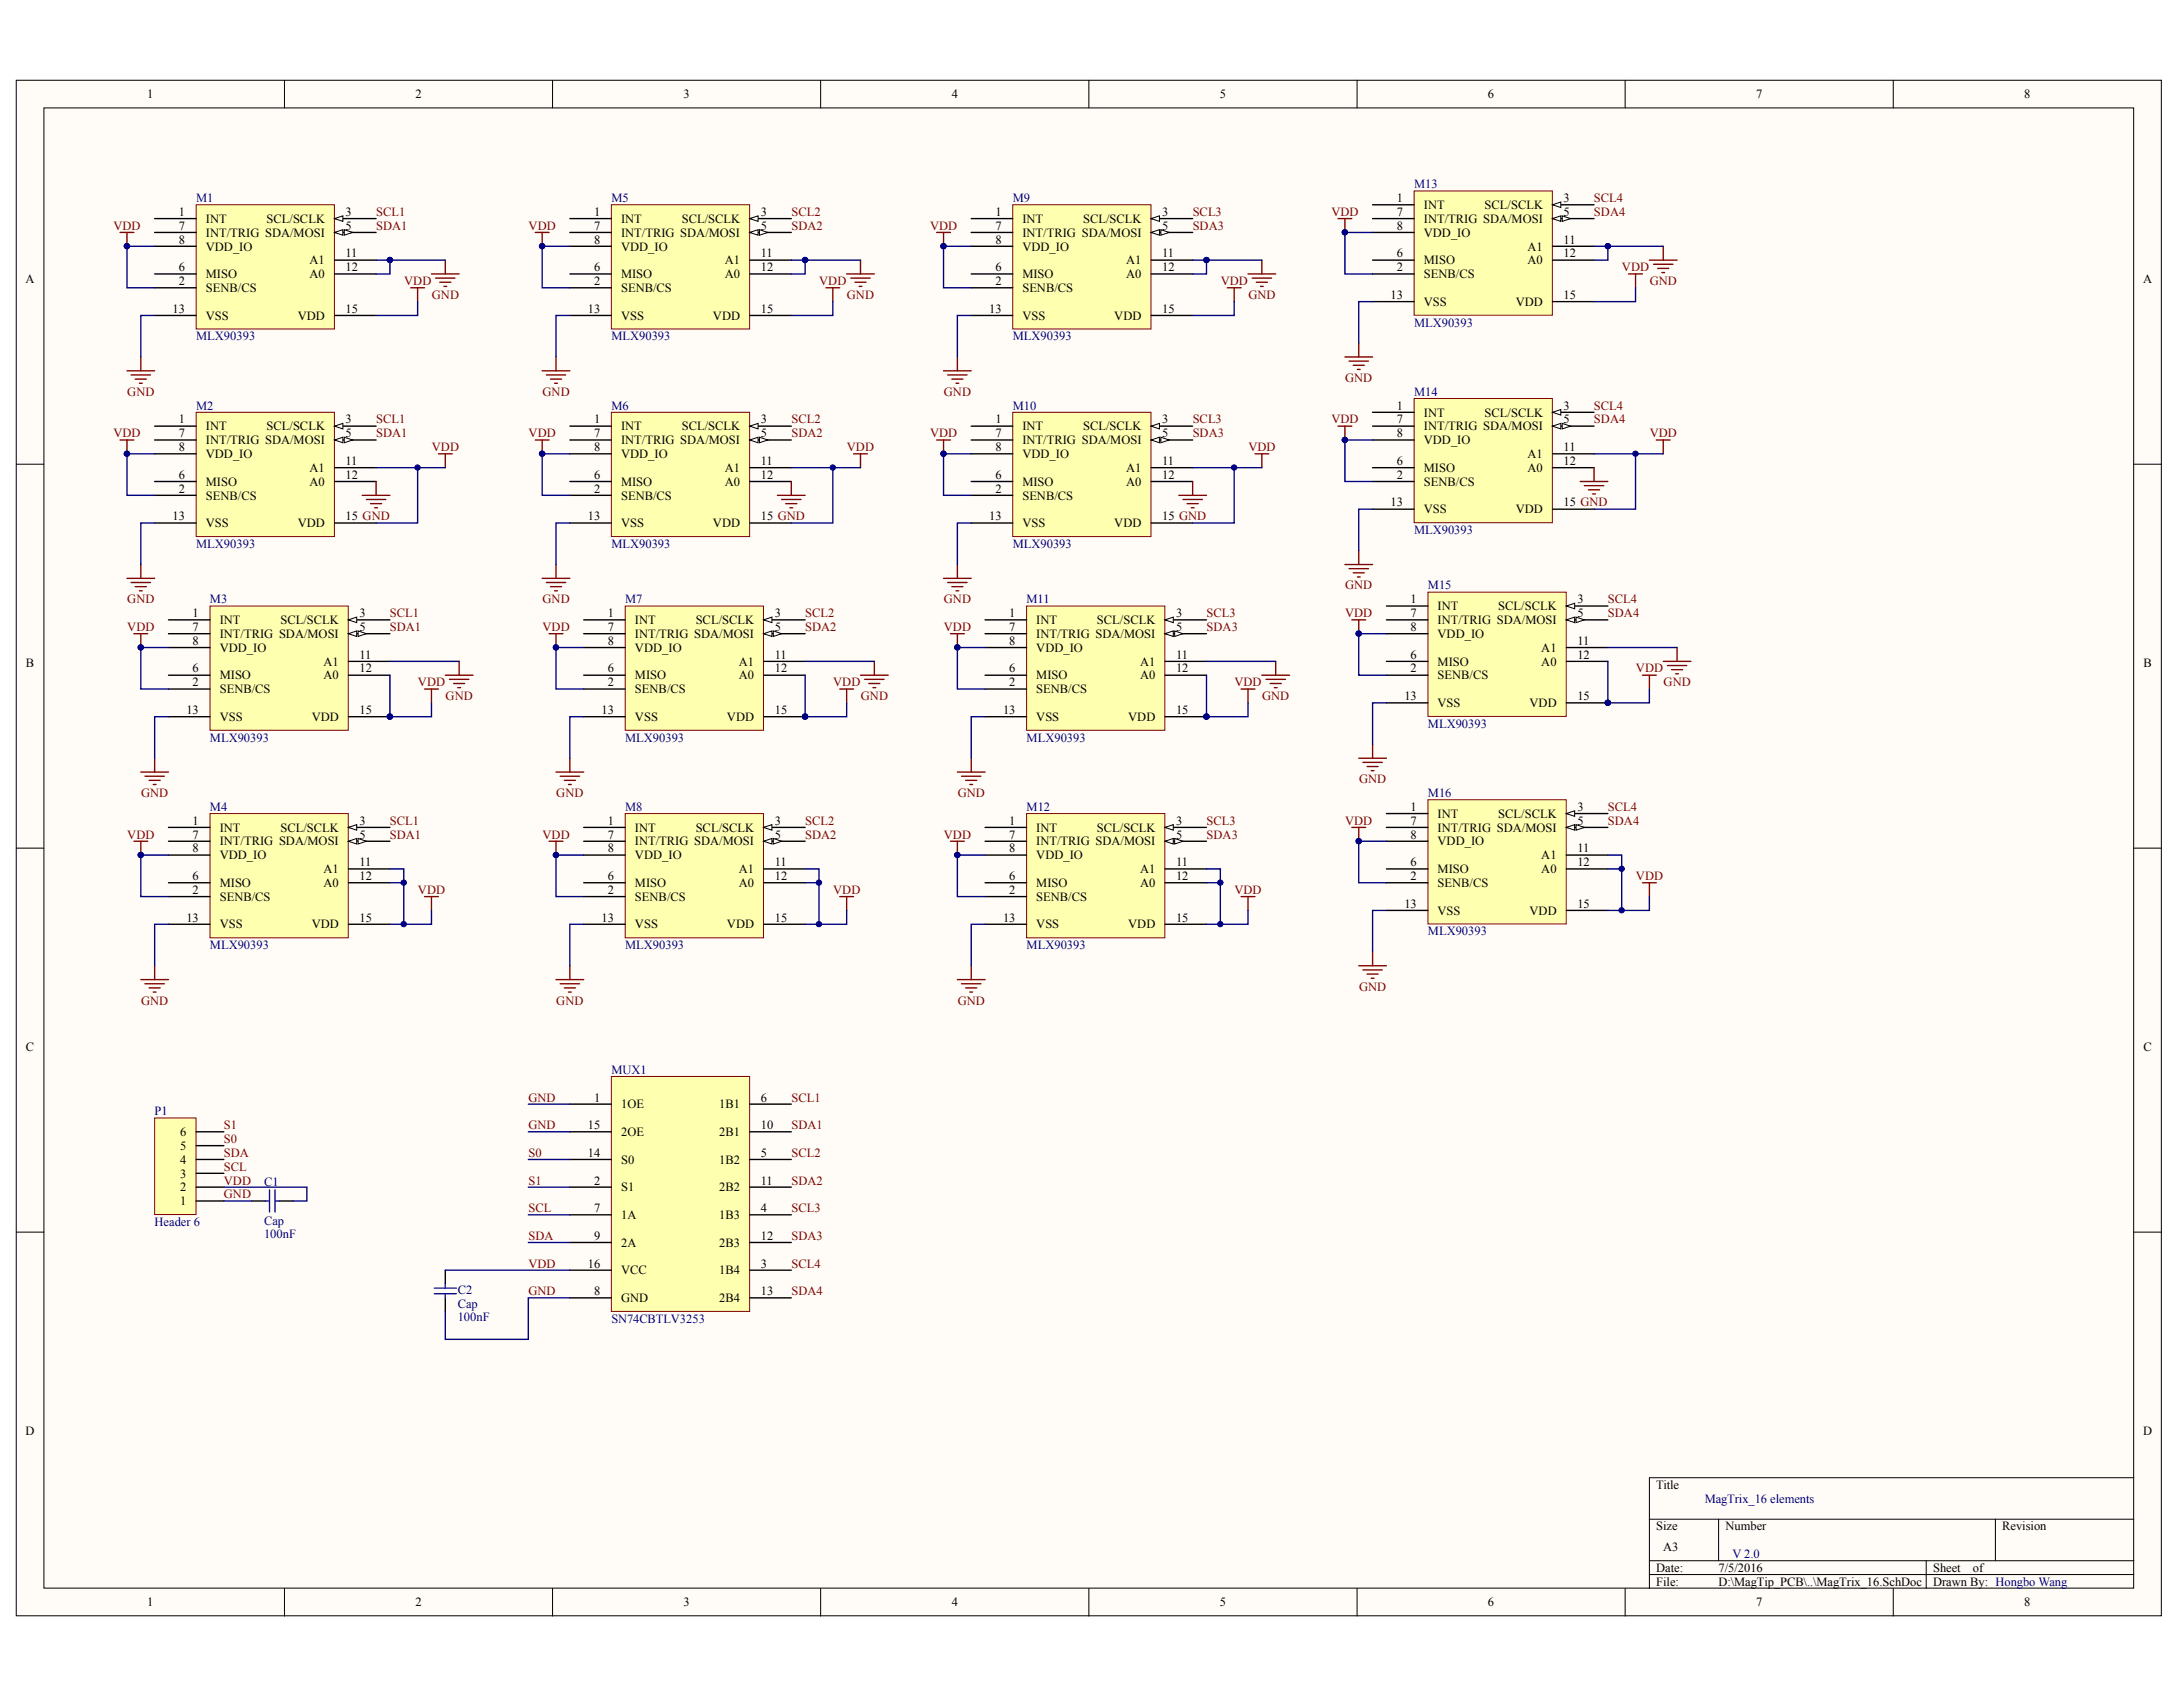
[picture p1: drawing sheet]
<svg xmlns="http://www.w3.org/2000/svg" width="258mm" height="201mm" viewBox="0 0 258 201" stroke-linecap="round" stroke-linejoin="round" font-family="sans-serif">
<defs><g id="words">
<g font-size="1.5">
<text x="17.4" y="11.6">1</text>
<text x="49.1" y="11.6">2</text>
<text x="80.7" y="11.6">3</text>
<text x="112.4" y="11.6">4</text>
<text x="144.1" y="11.6">5</text>
<text x="175.8" y="11.6">6</text>
<text x="207.4" y="11.6">7</text>
<text x="239.1" y="11.6">8</text>
<text x="165" y="23.8">1</text>
<text x="184.7" y="23.8">3</text>
<text x="21.1" y="25.5">1</text>
<text x="21.1" y="27.1">7</text>
<text x="21.1" y="28.8">8</text>
<text x="24.3" y="26.3">INT</text>
<text x="24.3" y="27.9">INT/TRIG SDA/MOSI</text>
<text x="24.3" y="29.6">VDD_IO</text>
<text x="31.5" y="26.3">SCL/SCLK</text>
<text x="40.8" y="25.5">3</text>
<text x="40.8" y="27.1">5</text>
<text x="70.2" y="25.5">1</text>
<text x="70.2" y="27.1">7</text>
<text x="70.2" y="28.8">8</text>
<text x="73.4" y="26.3">INT</text>
<text x="73.4" y="27.9">INT/TRIG SDA/MOSI</text>
<text x="73.4" y="29.6">VDD_IO</text>
<text x="80.5" y="26.3">SCL/SCLK</text>
<text x="89.9" y="25.5">3</text>
<text x="89.9" y="27.1">5</text>
<text x="117.6" y="25.5">1</text>
<text x="117.6" y="27.1">7</text>
<text x="117.6" y="28.8">8</text>
<text x="120.8" y="26.3">INT</text>
<text x="120.8" y="27.9">INT/TRIG SDA/MOSI</text>
<text x="120.8" y="29.6">VDD_IO</text>
<text x="127.9" y="26.3">SCL/SCLK</text>
<text x="137.3" y="25.5">3</text>
<text x="137.3" y="27.1">5</text>
<text x="165" y="25.5">7</text>
<text x="165" y="27.1">8</text>
<text x="168.2" y="24.7">INT</text>
<text x="168.2" y="26.3">INT/TRIG SDA/MOSI</text>
<text x="168.2" y="27.9">VDD_IO</text>
<text x="175.4" y="24.7">SCL/SCLK</text>
<text x="180.5" y="29.6">A1</text>
<text x="184.7" y="25.5">5</text>
<text x="184.7" y="28.8">11</text>
<text x="3" y="33.5">A</text>
<text x="21.1" y="33.7">2</text>
<text x="21.1" y="32">6</text>
<text x="24.3" y="34.5">SENB/CS</text>
<text x="24.3" y="32.9">MISO</text>
<text x="36.6" y="31.2">A1</text>
<text x="36.6" y="32.9">A0</text>
<text x="40.8" y="30.4">11</text>
<text x="40.8" y="32">12</text>
<text x="70.2" y="33.7">2</text>
<text x="70.2" y="32">6</text>
<text x="73.4" y="34.5">SENB/CS</text>
<text x="73.4" y="32.9">MISO</text>
<text x="85.6" y="31.2">A1</text>
<text x="85.6" y="32.9">A0</text>
<text x="89.9" y="30.4">11</text>
<text x="89.9" y="32">12</text>
<text x="117.6" y="33.7">2</text>
<text x="117.6" y="32">6</text>
<text x="120.8" y="34.5">SENB/CS</text>
<text x="120.8" y="32.9">MISO</text>
<text x="133" y="31.2">A1</text>
<text x="133" y="32.9">A0</text>
<text x="137.3" y="30.4">11</text>
<text x="137.3" y="32">12</text>
<text x="164.3" y="35.3">13</text>
<text x="165" y="32">2</text>
<text x="165" y="30.4">6</text>
<text x="168.2" y="32.9">SENB/CS</text>
<text x="168.2" y="31.2">MISO</text>
<text x="180.5" y="31.2">A0</text>
<text x="184.7" y="30.4">12</text>
<text x="184.7" y="35.3">15</text>
<text x="253.2" y="33.5">A</text>
<text x="20.4" y="36.9">13</text>
<text x="24.3" y="37.7">VSS</text>
<text x="35.2" y="37.7">VDD</text>
<text x="40.8" y="36.9">15</text>
<text x="69.4" y="36.9">13</text>
<text x="73.4" y="37.7">VSS</text>
<text x="84.2" y="37.7">VDD</text>
<text x="89.9" y="36.9">15</text>
<text x="116.9" y="36.9">13</text>
<text x="120.8" y="37.7">VSS</text>
<text x="131.6" y="37.7">VDD</text>
<text x="137.3" y="36.9">15</text>
<text x="168.2" y="36.1">VSS</text>
<text x="179.1" y="36.1">VDD</text>
<text x="21.1" y="50">1</text>
<text x="21.1" y="51.6">7</text>
<text x="21.1" y="53.3">8</text>
<text x="24.3" y="50.8">INT</text>
<text x="24.3" y="52.5">INT/TRIG SDA/MOSI</text>
<text x="31.5" y="50.8">SCL/SCLK</text>
<text x="40.8" y="50">3</text>
<text x="40.8" y="51.6">5</text>
<text x="70.2" y="50">1</text>
<text x="70.2" y="51.6">7</text>
<text x="70.2" y="53.3">8</text>
<text x="73.4" y="50.8">INT</text>
<text x="73.4" y="52.5">INT/TRIG SDA/MOSI</text>
<text x="80.5" y="50.8">SCL/SCLK</text>
<text x="89.9" y="50">3</text>
<text x="89.9" y="51.6">5</text>
<text x="117.6" y="50">1</text>
<text x="117.6" y="51.6">7</text>
<text x="117.6" y="53.3">8</text>
<text x="120.8" y="50.8">INT</text>
<text x="120.8" y="52.5">INT/TRIG SDA/MOSI</text>
<text x="127.9" y="50.8">SCL/SCLK</text>
<text x="137.3" y="50">3</text>
<text x="137.3" y="51.6">5</text>
<text x="165" y="48.4">1</text>
<text x="165" y="50">7</text>
<text x="165" y="51.6">8</text>
<text x="168.2" y="49.2">INT</text>
<text x="168.2" y="50.8">INT/TRIG SDA/MOSI</text>
<text x="168.2" y="52.5">VDD_IO</text>
<text x="175.4" y="49.2">SCL/SCLK</text>
<text x="184.7" y="48.4">3</text>
<text x="184.7" y="50">5</text>
<text x="184.7" y="53.3">11</text>
<text x="21.1" y="58.2">2</text>
<text x="21.1" y="56.5">6</text>
<text x="24.3" y="59">SENB/CS</text>
<text x="24.3" y="57.3">MISO</text>
<text x="24.3" y="54.1">VDD_IO</text>
<text x="36.6" y="55.7">A1</text>
<text x="36.6" y="57.3">A0</text>
<text x="40.8" y="54.9">11</text>
<text x="40.8" y="56.5">12</text>
<text x="70.2" y="58.2">2</text>
<text x="70.2" y="56.5">6</text>
<text x="73.4" y="59">SENB/CS</text>
<text x="73.4" y="57.3">MISO</text>
<text x="73.4" y="54.1">VDD_IO</text>
<text x="85.6" y="55.7">A1</text>
<text x="85.6" y="57.3">A0</text>
<text x="89.9" y="54.9">11</text>
<text x="89.9" y="56.5">12</text>
<text x="117.6" y="58.2">2</text>
<text x="117.6" y="56.5">6</text>
<text x="120.8" y="59">SENB/CS</text>
<text x="120.8" y="57.3">MISO</text>
<text x="120.8" y="54.1">VDD_IO</text>
<text x="133" y="55.7">A1</text>
<text x="133" y="57.3">A0</text>
<text x="137.3" y="54.9">11</text>
<text x="137.3" y="56.5">12</text>
<text x="164.3" y="59.8">13</text>
<text x="165" y="56.5">2</text>
<text x="165" y="54.9">6</text>
<text x="168.2" y="57.3">SENB/CS</text>
<text x="168.2" y="55.7">MISO</text>
<text x="180.5" y="54.1">A1</text>
<text x="180.5" y="55.7">A0</text>
<text x="184.7" y="54.9">12</text>
<text x="184.7" y="59.8">15 GND</text>
<text x="20.4" y="61.4">13</text>
<text x="24.3" y="62.3">VSS</text>
<text x="35.2" y="62.3">VDD</text>
<text x="40.8" y="61.4">15 GND</text>
<text x="69.4" y="61.4">13</text>
<text x="73.4" y="62.3">VSS</text>
<text x="84.2" y="62.3">VDD</text>
<text x="89.9" y="61.4">15 GND</text>
<text x="116.9" y="61.4">13</text>
<text x="120.8" y="62.3">VSS</text>
<text x="131.6" y="62.3">VDD</text>
<text x="137.3" y="61.4">15 GND</text>
<text x="168.2" y="60.6">VSS</text>
<text x="179.1" y="60.6">VDD</text>
<text x="166.6" y="71.2">1</text>
<text x="186.3" y="71.2">3</text>
<text x="22.8" y="72.9">1</text>
<text x="22.8" y="74.5">7</text>
<text x="22.8" y="76.1">8</text>
<text x="26" y="73.7">INT</text>
<text x="26" y="75.3">INT/TRIG SDA/MOSI</text>
<text x="26" y="77">VDD_IO</text>
<text x="33.1" y="73.7">SCL/SCLK</text>
<text x="42.5" y="72.9">3</text>
<text x="42.5" y="74.5">5</text>
<text x="42.5" y="77.8">11</text>
<text x="71.8" y="72.9">1</text>
<text x="71.8" y="74.5">7</text>
<text x="71.8" y="76.1">8</text>
<text x="75" y="73.7">INT</text>
<text x="75" y="75.3">INT/TRIG SDA/MOSI</text>
<text x="75" y="77">VDD_IO</text>
<text x="82.2" y="73.7">SCL/SCLK</text>
<text x="91.5" y="72.9">3</text>
<text x="91.5" y="74.5">5</text>
<text x="91.5" y="77.8">11</text>
<text x="119.2" y="72.9">1</text>
<text x="119.2" y="74.5">7</text>
<text x="119.2" y="76.1">8</text>
<text x="122.4" y="73.7">INT</text>
<text x="122.4" y="75.3">INT/TRIG SDA/MOSI</text>
<text x="122.4" y="77">VDD_IO</text>
<text x="129.6" y="73.7">SCL/SCLK</text>
<text x="138.9" y="72.9">3</text>
<text x="138.9" y="74.5">5</text>
<text x="138.9" y="77.8">11</text>
<text x="166.6" y="72.9">7</text>
<text x="166.6" y="77.8">6</text>
<text x="166.6" y="74.5">8</text>
<text x="169.8" y="72.1">INT</text>
<text x="169.8" y="73.7">INT/TRIG SDA/MOSI</text>
<text x="169.8" y="75.3">VDD_IO</text>
<text x="177" y="72.1">SCL/SCLK</text>
<text x="182.1" y="77">A1</text>
<text x="186.3" y="72.9">5</text>
<text x="186.3" y="76.1">11</text>
<text x="186.3" y="77.8">12</text>
<text x="3.1" y="78.8">B</text>
<text x="22.8" y="81">2</text>
<text x="22.8" y="79.4">6</text>
<text x="26" y="81.9">SENB/CS</text>
<text x="26" y="80.2">MISO</text>
<text x="38.2" y="78.6">A1</text>
<text x="38.2" y="80.2">A0</text>
<text x="42.5" y="79.4">12</text>
<text x="71.8" y="81">2</text>
<text x="71.8" y="79.4">6</text>
<text x="75" y="81.9">SENB/CS</text>
<text x="75" y="80.2">MISO</text>
<text x="87.3" y="78.6">A1</text>
<text x="87.3" y="80.2">A0</text>
<text x="91.5" y="79.4">12</text>
<text x="119.2" y="81">2</text>
<text x="119.2" y="79.4">6</text>
<text x="122.4" y="81.9">SENB/CS</text>
<text x="122.4" y="80.2">MISO</text>
<text x="134.7" y="78.6">A1</text>
<text x="134.7" y="80.2">A0</text>
<text x="138.9" y="79.4">12</text>
<text x="165.9" y="82.7">13</text>
<text x="166.6" y="79.4">2</text>
<text x="169.8" y="83.5">VSS</text>
<text x="169.8" y="80.2">SENB/CS</text>
<text x="169.8" y="78.6">MISO</text>
<text x="180.7" y="83.5">VDD</text>
<text x="182.1" y="78.6">A0</text>
<text x="186.3" y="82.7">15</text>
<text x="253.2" y="78.8">B</text>
<text x="22" y="84.3">13</text>
<text x="26" y="85.1">VSS</text>
<text x="36.8" y="85.1">VDD</text>
<text x="42.5" y="84.3">15</text>
<text x="71.1" y="84.3">13</text>
<text x="75" y="85.1">VSS</text>
<text x="85.9" y="85.1">VDD</text>
<text x="91.5" y="84.3">15</text>
<text x="118.5" y="84.3">13</text>
<text x="122.4" y="85.1">VSS</text>
<text x="133.3" y="85.1">VDD</text>
<text x="138.9" y="84.3">15</text>
<text x="166.6" y="95.7">1</text>
<text x="186.3" y="95.7">3</text>
<text x="22.8" y="97.4">1</text>
<text x="22.8" y="99">7</text>
<text x="22.8" y="100.7">8</text>
<text x="26" y="98.2">INT</text>
<text x="26" y="99.8">INT/TRIG SDA/MOSI</text>
<text x="26" y="101.5">VDD_IO</text>
<text x="33.1" y="98.2">SCL/SCLK</text>
<text x="42.5" y="97.4">3</text>
<text x="42.5" y="99">5</text>
<text x="71.8" y="97.4">1</text>
<text x="71.8" y="99">7</text>
<text x="71.8" y="100.7">8</text>
<text x="75" y="98.2">INT</text>
<text x="75" y="99.8">INT/TRIG SDA/MOSI</text>
<text x="75" y="101.5">VDD_IO</text>
<text x="82.2" y="98.2">SCL/SCLK</text>
<text x="91.5" y="97.4">3</text>
<text x="91.5" y="99">5</text>
<text x="119.2" y="97.4">1</text>
<text x="119.2" y="99">7</text>
<text x="119.2" y="100.7">8</text>
<text x="122.4" y="98.2">INT</text>
<text x="122.4" y="99.8">INT/TRIG SDA/MOSI</text>
<text x="122.4" y="101.5">VDD_IO</text>
<text x="129.6" y="98.2">SCL/SCLK</text>
<text x="138.9" y="97.4">3</text>
<text x="138.9" y="99">5</text>
<text x="166.6" y="97.4">7</text>
<text x="166.6" y="99">8</text>
<text x="169.8" y="96.6">INT</text>
<text x="169.8" y="98.2">INT/TRIG SDA/MOSI</text>
<text x="169.8" y="99.8">VDD_IO</text>
<text x="177" y="96.6">SCL/SCLK</text>
<text x="182.1" y="101.5">A1</text>
<text x="186.3" y="97.4">5</text>
<text x="186.3" y="100.7">11</text>
<text x="22.8" y="105.5">2</text>
<text x="22.8" y="103.9">6</text>
<text x="26" y="106.4">SENB/CS</text>
<text x="26" y="104.7">MISO</text>
<text x="38.2" y="103.1">A1</text>
<text x="38.2" y="104.7">A0</text>
<text x="42.5" y="102.3">11</text>
<text x="42.5" y="103.9">12</text>
<text x="71.8" y="105.5">2</text>
<text x="71.8" y="103.9">6</text>
<text x="75" y="106.4">SENB/CS</text>
<text x="75" y="104.7">MISO</text>
<text x="87.3" y="103.1">A1</text>
<text x="87.3" y="104.7">A0</text>
<text x="91.5" y="102.3">11</text>
<text x="91.5" y="103.9">12</text>
<text x="119.2" y="105.5">2</text>
<text x="119.2" y="103.9">6</text>
<text x="122.4" y="106.4">SENB/CS</text>
<text x="122.4" y="104.7">MISO</text>
<text x="134.7" y="103.1">A1</text>
<text x="134.7" y="104.7">A0</text>
<text x="138.9" y="102.3">11</text>
<text x="138.9" y="103.9">12</text>
<text x="165.9" y="107.2">13</text>
<text x="166.6" y="103.9">2</text>
<text x="166.6" y="102.3">6</text>
<text x="169.8" y="108">VSS</text>
<text x="169.8" y="104.7">SENB/CS</text>
<text x="169.8" y="103.1">MISO</text>
<text x="180.7" y="108">VDD</text>
<text x="182.1" y="103.1">A0</text>
<text x="186.3" y="102.3">12</text>
<text x="186.3" y="107.2">15</text>
<text x="22" y="108.8">13</text>
<text x="26" y="109.6">VSS</text>
<text x="36.8" y="109.6">VDD</text>
<text x="42.5" y="108.8">15</text>
<text x="71.1" y="108.8">13</text>
<text x="75" y="109.6">VSS</text>
<text x="85.9" y="109.6">VDD</text>
<text x="91.5" y="108.8">15</text>
<text x="118.5" y="108.8">13</text>
<text x="122.4" y="109.6">VSS</text>
<text x="133.3" y="109.6">VDD</text>
<text x="138.9" y="108.8">15</text>
<text x="3.1" y="124.1">C</text>
<text x="253.2" y="124.1">C</text>
<text x="70.2" y="130.1">1</text>
<text x="73.4" y="130.9">1OE</text>
<text x="85" y="130.9">1B1</text>
<text x="89.9" y="130.1">6</text>
<text x="21.3" y="137.4">4</text>
<text x="21.3" y="135.8">5</text>
<text x="21.3" y="134.1">6</text>
<text x="69.4" y="133.3">15</text>
<text x="69.4" y="136.6">14</text>
<text x="73.4" y="134.1">2OE</text>
<text x="73.4" y="137.4">S0</text>
<text x="85" y="137.4">1B2</text>
<text x="85" y="134.1">2B1</text>
<text x="89.9" y="136.6">5</text>
<text x="89.9" y="133.3">10</text>
<text x="21.3" y="142.3">1</text>
<text x="21.3" y="140.7">2</text>
<text x="21.3" y="139">3</text>
<text x="70.2" y="143.1">7</text>
<text x="70.2" y="139.9">2</text>
<text x="73.4" y="143.9">1A</text>
<text x="73.4" y="140.7">S1</text>
<text x="85" y="143.9">1B3</text>
<text x="85" y="140.7">2B2</text>
<text x="89.9" y="143.1">4</text>
<text x="89.9" y="139.9">11</text>
<text x="69.4" y="149.7">16</text>
<text x="70.2" y="146.4">9</text>
<text x="73.4" y="147.2">2A</text>
<text x="85" y="147.2">2B3</text>
<text x="89.9" y="149.7">3</text>
<text x="89.9" y="146.4">12</text>
<text x="70.2" y="152.9">8</text>
<text x="73.4" y="150.5">VCC</text>
<text x="73.4" y="153.7">GND</text>
<text x="85" y="153.7">2B4</text>
<text x="85" y="150.5">1B4</text>
<text x="89.9" y="152.9">13</text>
<text x="3" y="169.5">D</text>
<text x="253.2" y="169.5">D</text>
<text x="195.7" y="175.8">Title</text>
<text x="195.7" y="180.7">Size</text>
<text x="195.7" y="185.6">Date:</text>
<text x="196.5" y="183.1">A3</text>
<text x="203" y="185.6">7/5/2016</text>
<text x="203.8" y="180.7">Number</text>
<text x="228.4" y="185.6">Sheet</text>
<text x="233.1" y="185.6">of</text>
<text x="236.5" y="180.7">Revision</text>
<text x="17.4" y="189.7">1</text>
<text x="49.1" y="189.7">2</text>
<text x="80.7" y="189.7">3</text>
<text x="112.4" y="189.7">4</text>
<text x="144.1" y="189.7">5</text>
<text x="175.8" y="189.7">6</text>
<text x="195.7" y="187.2">File:</text>
<text x="203" y="187.2">D:\MagTip_PCB\..\MagTrix_16.SchDoc</text>
<text x="207.4" y="189.7">7</text>
<text x="228.4" y="187.2">Drawn By: Hongbo Wang</text>
<text x="239.1" y="189.7">8</text>
</g>
<g font-size="1.5" fill="#000080">
<text x="23.2" y="23.8">M1</text>
<text x="72.2" y="23.8">M5</text>
<text x="119.6" y="23.8">M9</text>
<text x="167" y="22.2">M13</text>
<text x="23.2" y="40.2">MLX90393</text>
<text x="72.2" y="40.2">MLX90393</text>
<text x="119.6" y="40.2">MLX90393</text>
<text x="167" y="38.6">MLX90393</text>
<text x="167" y="46.7">M14</text>
<text x="23.2" y="48.4">M2</text>
<text x="72.2" y="48.4">M6</text>
<text x="119.6" y="48.4">M10</text>
<text x="23.2" y="64.7">MLX90393</text>
<text x="72.2" y="64.7">MLX90393</text>
<text x="119.6" y="64.7">MLX90393</text>
<text x="167" y="63.1">MLX90393</text>
<text x="24.8" y="71.2">M3</text>
<text x="73.9" y="71.2">M7</text>
<text x="121.3" y="71.2">M11</text>
<text x="168.7" y="69.6">M15</text>
<text x="24.8" y="87.6">MLX90393</text>
<text x="73.9" y="87.6">MLX90393</text>
<text x="121.3" y="87.6">MLX90393</text>
<text x="168.7" y="85.9">MLX90393</text>
<text x="24.8" y="95.7">M4</text>
<text x="73.9" y="95.7">M8</text>
<text x="121.3" y="95.7">M12</text>
<text x="168.7" y="94.1">M16</text>
<text x="24.8" y="112.1">MLX90393</text>
<text x="73.9" y="112.1">MLX90393</text>
<text x="121.3" y="112.1">MLX90393</text>
<text x="168.7" y="110.5">MLX90393</text>
<text x="18.3" y="131.7">P1</text>
<text x="72.2" y="126.8">MUX1</text>
<text x="31.2" y="140">C1</text>
<text x="18.3" y="144.8">Header 6</text>
<text x="31.2" y="146.2">100nF</text>
<text x="31.2" y="144.6">Cap</text>
<text x="54.1" y="152.8">C2</text>
<text x="54.1" y="154.4">Cap</text>
<text x="54.1" y="156">100nF</text>
<text x="72.2" y="156.2">SN74CBTLV3253</text>
<text x="201.4" y="177.4">MagTrix_16 elements</text>
<text x="204.7" y="184">V 2.0</text>
</g>
<g font-size="1.5" fill="#800000">
<text x="188.3" y="23.8">SCL4</text>
<text x="13.4" y="27.1">VDD</text>
<text x="44.4" y="25.5">SCL1</text>
<text x="44.4" y="27.1">SDA1</text>
<text x="62.4" y="27.1">VDD</text>
<text x="93.5" y="25.5">SCL2</text>
<text x="93.5" y="27.1">SDA2</text>
<text x="109.9" y="27.1">VDD</text>
<text x="140.9" y="25.5">SCL3</text>
<text x="140.9" y="27.1">SDA3</text>
<text x="157.3" y="25.5">VDD</text>
<text x="188.3" y="25.5">SDA4</text>
<text x="47.7" y="33.7">VDD</text>
<text x="51" y="35.3">GND</text>
<text x="96.8" y="33.7">VDD</text>
<text x="100" y="35.3">GND</text>
<text x="144.2" y="33.7">VDD</text>
<text x="147.5" y="35.3">GND</text>
<text x="191.6" y="32">VDD</text>
<text x="194.9" y="33.7">GND</text>
<text x="15" y="46.7">GND</text>
<text x="64.1" y="46.7">GND</text>
<text x="111.5" y="46.7">GND</text>
<text x="158.9" y="45.1">GND</text>
<text x="13.4" y="51.6">VDD</text>
<text x="44.4" y="50">SCL1</text>
<text x="44.4" y="51.6">SDA1</text>
<text x="51" y="53.3">VDD</text>
<text x="62.4" y="51.6">VDD</text>
<text x="93.5" y="50">SCL2</text>
<text x="93.5" y="51.6">SDA2</text>
<text x="100" y="53.3">VDD</text>
<text x="109.9" y="51.6">VDD</text>
<text x="140.9" y="50">SCL3</text>
<text x="140.9" y="51.6">SDA3</text>
<text x="147.5" y="53.3">VDD</text>
<text x="157.3" y="50">VDD</text>
<text x="188.3" y="48.4">SCL4</text>
<text x="188.3" y="50">SDA4</text>
<text x="194.9" y="51.6">VDD</text>
<text x="15" y="71.2">GND</text>
<text x="64.1" y="71.2">GND</text>
<text x="111.5" y="71.2">GND</text>
<text x="158.9" y="69.6">GND</text>
<text x="189.9" y="71.2">SCL4</text>
<text x="15" y="74.5">VDD</text>
<text x="46.1" y="72.9">SCL1</text>
<text x="46.1" y="74.5">SDA1</text>
<text x="64.1" y="74.5">VDD</text>
<text x="95.1" y="72.9">SCL2</text>
<text x="95.1" y="74.5">SDA2</text>
<text x="111.5" y="74.5">VDD</text>
<text x="142.5" y="72.9">SCL3</text>
<text x="142.5" y="74.5">SDA3</text>
<text x="158.9" y="72.9">VDD</text>
<text x="189.9" y="72.9">SDA4</text>
<text x="49.4" y="81">VDD</text>
<text x="52.6" y="82.7">GND</text>
<text x="98.4" y="81">VDD</text>
<text x="101.7" y="82.7">GND</text>
<text x="145.8" y="81">VDD</text>
<text x="149.1" y="82.7">GND</text>
<text x="193.3" y="79.4">VDD</text>
<text x="196.5" y="81">GND</text>
<text x="16.7" y="94.1">GND</text>
<text x="65.7" y="94.1">GND</text>
<text x="113.1" y="94.1">GND</text>
<text x="160.5" y="92.5">GND</text>
<text x="189.9" y="95.7">SCL4</text>
<text x="15" y="99">VDD</text>
<text x="46.1" y="97.4">SCL1</text>
<text x="46.1" y="99">SDA1</text>
<text x="64.1" y="99">VDD</text>
<text x="95.1" y="97.4">SCL2</text>
<text x="95.1" y="99">SDA2</text>
<text x="111.5" y="99">VDD</text>
<text x="142.5" y="97.4">SCL3</text>
<text x="142.5" y="99">SDA3</text>
<text x="158.9" y="97.4">VDD</text>
<text x="189.9" y="97.4">SDA4</text>
<text x="49.4" y="105.5">VDD</text>
<text x="98.4" y="105.5">VDD</text>
<text x="145.8" y="105.5">VDD</text>
<text x="193.3" y="103.9">VDD</text>
<text x="16.7" y="118.6">GND</text>
<text x="65.7" y="118.6">GND</text>
<text x="113.1" y="118.6">GND</text>
<text x="160.5" y="117">GND</text>
<text x="62.4" y="130.1">GND</text>
<text x="93.5" y="130.1">SCL1</text>
<text x="26.4" y="136.6">SDA</text>
<text x="26.4" y="135">S0</text>
<text x="26.4" y="133.3">S1</text>
<text x="62.4" y="133.3">GND</text>
<text x="62.4" y="136.6">S0</text>
<text x="93.5" y="133.3">SDA1</text>
<text x="93.5" y="136.6">SCL2</text>
<text x="26.4" y="141.5">GND</text>
<text x="26.4" y="139.9">VDD</text>
<text x="26.4" y="138.2">SCL</text>
<text x="62.4" y="139.9">S1</text>
<text x="62.4" y="143.1">SCL</text>
<text x="93.5" y="139.9">SDA2</text>
<text x="93.5" y="143.1">SCL3</text>
<text x="62.4" y="146.4">SDA</text>
<text x="62.4" y="149.7">VDD</text>
<text x="93.5" y="146.4">SDA3</text>
<text x="93.5" y="149.7">SCL4</text>
<text x="62.4" y="152.9">GND</text>
<text x="93.5" y="152.9">SDA4</text>
</g>
</g></defs>
<g fill="#fffcf8" stroke="#000" stroke-width=".12">
<path d="M1.9 9.5h253.4v181.3h-253.4z"/>
<path d="M5.2 12.7h246.9v174.8h-246.9z"/>
</g>
<g fill="none" stroke="#000" stroke-width=".12">
<path d="M33.6 9.5v3.2M65.3 9.5v3.2M96.9 9.5v3.2M128.6 9.5v3.2M160.3 9.5v3.2M192 9.5v3.2M223.7 9.5v3.2M1.9 54.8h3.3M252.1 54.8h3.2M1.9 100.1h3.3M252.1 100.1h3.2M1.9 145.5h3.3"/>
<path d="M252.1 145.5h3.2M194.8 179.4h57.3M203 179.4v4.9M235.7 179.4v4.9M252.1 174.5h-57.3v13.1M33.6 187.6v3.2M65.3 187.6v3.2M96.9 187.6v3.2M128.6 187.6v3.2M160.3 187.6v3.2M192 187.6v3.2M194.8 184.3h57.3"/>
<path d="M194.8 185.9h57.3M223.7 187.6v3.2M227.5 184.3v3.3"/>
</g>
<path d="M23.2 24.2h16.3v14.6h-16.3z" fill="#ffffb0" stroke="#800000" stroke-width=".12"/>
<path d="M39.5 25.8h4.9" fill="none" stroke="#000" stroke-width=".16"/>
<path d="M39.5 25.8l1-.3v.6z" fill="#fffcf8" stroke="#000" stroke-width=".12"/>
<path d="M39.5 27.4h4.9" fill="none" stroke="#000" stroke-width=".16"/>
<g fill="#fffcf8" stroke="#000" stroke-width=".12">
<path d="M39.5 27.4l1-.3v.7z"/>
<path d="M40.7 27.1l.9 .3-.9 .4z"/>
</g>
<path d="M18.3 32.3h4.9M18.3 37.2h4.9M18.3 25.8h4.9M18.3 27.4h4.9M18.3 34h4.9M18.3 29.1h4.9M39.5 30.7h4.9M39.5 32.3h4.9M39.5 37.2h4.9" fill="none" stroke="#000" stroke-width=".16"/>
<g fill="none" stroke="#800000" stroke-width=".16">
<path d="M14.2 27.4h1.6M15 27.4v1.7M48.5 34h1.7M49.3 34v1.6M51 32.3h3.2M51.5 32.8h2.2M51.9 33.3h1.4M52.4 33.8h.4M52.6 30.7v1.6M15 43.8h3.3M15.5 44.3h2.3M16 44.8h1.3"/>
<path d="M16.5 45.3h.3M16.6 42.1v1.7"/>
</g>
<path d="M18.3 37.2h-1.7v4.9M18.3 29.1h-3.3v4.9h3.3M44.4 30.7h1.7v1.6h-1.7M46.1 30.7h6.5M49.3 35.6v1.6h-4.9" fill="none" stroke="#000080" stroke-width=".16"/>
<g fill="#000080" stroke="#000080" stroke-width=".12">
<circle cx="15" cy="29.1" r=".31"/>
<circle cx="46.1" cy="30.7" r=".31"/>
</g>
<path d="M23.2 48.7h16.3v14.7h-16.3z" fill="#ffffb0" stroke="#800000" stroke-width=".12"/>
<path d="M39.5 50.3h4.9" fill="none" stroke="#000" stroke-width=".16"/>
<path d="M39.5 50.3l1-.3v.6z" fill="#fffcf8" stroke="#000" stroke-width=".12"/>
<path d="M39.5 52h4.9" fill="none" stroke="#000" stroke-width=".16"/>
<g fill="#fffcf8" stroke="#000" stroke-width=".12">
<path d="M39.5 52l1-.4v.7z"/>
<path d="M40.7 51.6l.9 .4-.9 .3z"/>
</g>
<path d="M18.3 56.9h4.9M18.3 50.3h4.9M18.3 52h4.9M18.3 58.5h4.9M18.3 53.6h4.9M39.5 55.2h4.9M39.5 56.9h4.9M18.3 61.8h4.9M39.5 61.8h4.9" fill="none" stroke="#000" stroke-width=".16"/>
<g fill="none" stroke="#800000" stroke-width=".16">
<path d="M14.2 52h1.6M15 52v1.6M42.8 58.5h3.3M43.3 59h2.3M43.8 59.5h1.3M44.3 60h.3M44.4 56.9v1.6M51.8 53.6h1.6M52.6 53.6v1.6M15 68.3h3.3M15.5 68.8h2.3M16 69.3h1.3"/>
<path d="M16.5 69.8h.3M16.6 66.7v1.6"/>
</g>
<path d="M18.3 53.6h-3.3v4.9h3.3M44.4 55.2h8.2M49.3 55.2v6.6h-4.9M18.3 61.8h-1.7v4.9" fill="none" stroke="#000080" stroke-width=".16"/>
<g fill="#000080" stroke="#000080" stroke-width=".12">
<circle cx="15" cy="53.6" r=".31"/>
<circle cx="49.3" cy="55.2" r=".31"/>
</g>
<path d="M24.8 71.6h16.3v14.6h-16.3z" fill="#ffffb0" stroke="#800000" stroke-width=".12"/>
<path d="M41.2 73.2h4.9" fill="none" stroke="#000" stroke-width=".16"/>
<path d="M41.2 73.2l.9-.3v.6z" fill="#fffcf8" stroke="#000" stroke-width=".12"/>
<path d="M41.2 74.8h4.9" fill="none" stroke="#000" stroke-width=".16"/>
<g fill="#fffcf8" stroke="#000" stroke-width=".12">
<path d="M41.2 74.8l.9-.3v.7z"/>
<path d="M42.3 74.5l1 .3-1 .4z"/>
</g>
<path d="M19.9 79.7h4.9M19.9 73.2h4.9M19.9 74.8h4.9M19.9 76.5h4.9M41.2 78.1h4.9M41.2 79.7h4.9M19.9 84.6h4.9M19.9 81.4h4.9M41.2 84.6h4.9" fill="none" stroke="#000" stroke-width=".16"/>
<g fill="#000080" stroke="#000080" stroke-width=".12">
<circle cx="46.1" cy="84.6" r=".31"/>
<circle cx="16.6" cy="76.4" r=".31"/>
</g>
<g fill="none" stroke="#800000" stroke-width=".16">
<path d="M15.8 74.8h1.7M16.6 74.8v1.7M52.6 79.7h3.3M54.2 78.1v1.6M16.6 91.2h3.3M17.1 91.7h2.3M17.6 92.1h1.3M18.1 92.6h.3M18.3 89.5v1.7M50.2 81.4h1.6M51 81.4v1.6M53.1 80.2h2.3"/>
<path d="M53.6 80.7h1.3M54.1 81.2h.3"/>
</g>
<path d="M19.9 76.5h-3.3v4.9h3.3M19.9 84.6h-1.6v4.9" fill="none" stroke="#000080" stroke-width=".16"/>
<path d="M24.8 96.1h16.3v14.6h-16.3z" fill="#ffffb0" stroke="#800000" stroke-width=".12"/>
<path d="M41.2 97.7h4.9" fill="none" stroke="#000" stroke-width=".16"/>
<path d="M41.2 97.7l.9-.3v.6z" fill="#fffcf8" stroke="#000" stroke-width=".12"/>
<path d="M41.2 99.3h4.9" fill="none" stroke="#000" stroke-width=".16"/>
<g fill="#fffcf8" stroke="#000" stroke-width=".12">
<path d="M41.2 99.3l.9-.3v.7z"/>
<path d="M42.3 99l1 .3-1 .4z"/>
</g>
<path d="M19.9 97.7h4.9M19.9 99.3h4.9M19.9 104.2h4.9M19.9 109.1h4.9M19.9 105.9h4.9M19.9 101h4.9M41.2 102.6h4.9M41.2 104.2h4.9M41.2 109.1h4.9M29.7 141.8h1.6M33 141.8h1.6" fill="none" stroke="#000" stroke-width=".16"/>
<path d="M15.8 99.3h1.7M16.6 99.3v1.7M16.6 115.7h3.3M17.1 116.2h2.3M17.6 116.6h1.3M18.1 117.1h.3M18.3 114v1.7M50.2 105.9h1.6M51 105.9v1.6" fill="none" stroke="#800000" stroke-width=".16"/>
<path d="M46.1 79.7v4.9h4.9v-1.6M46.1 78.1h8.1M19.9 109.1h-1.6v4.9M19.9 101h-3.3v4.9h3.3M46.1 102.6h1.6v6.5M46.1 104.2h1.6M51 107.5v1.6h-4.9" fill="none" stroke="#000080" stroke-width=".16"/>
<g fill="#000080" stroke="#000080" stroke-width=".12">
<circle cx="16.6" cy="100.9" r=".31"/>
<circle cx="47.7" cy="109.1" r=".31"/>
<circle cx="46.1" cy="84.6" r=".31"/>
<circle cx="47.7" cy="104.2" r=".31"/>
</g>
<path d="M31.3 141.8h.5M31.8 140.5v2.6M32.5 140.5v2.6M32.5 141.8h.5" fill="none" stroke="#00f" stroke-width=".16"/>
<path d="M72.2 24.2h16.4v14.6h-16.4z" fill="#ffffb0" stroke="#800000" stroke-width=".12"/>
<path d="M88.6 25.8h4.9" fill="none" stroke="#000" stroke-width=".16"/>
<path d="M88.6 25.8l1-.3v.6z" fill="#fffcf8" stroke="#000" stroke-width=".12"/>
<path d="M88.6 27.4h4.9" fill="none" stroke="#000" stroke-width=".16"/>
<g fill="#fffcf8" stroke="#000" stroke-width=".12">
<path d="M88.6 27.4l1-.3v.7z"/>
<path d="M89.7 27.1l1 .3-1 .4z"/>
</g>
<path d="M67.3 32.3h4.9M67.3 37.2h4.9M67.3 25.8h4.9M67.3 27.4h4.9M67.3 34h4.9M67.3 29.1h4.9M88.6 30.7h4.9M88.6 32.3h4.9M88.6 37.2h4.9" fill="none" stroke="#000" stroke-width=".16"/>
<g fill="none" stroke="#800000" stroke-width=".16">
<path d="M63.2 27.4h1.7M64 27.4v1.7M97.6 34h1.6M98.4 34v1.6M100 32.3h3.3M100.5 32.8h2.3M101 33.3h1.3M101.5 33.8h.3M101.7 30.7v1.6M64 43.8h3.3M64.5 44.3h2.3M65 44.8h1.3"/>
<path d="M65.5 45.3h.3M65.7 42.1v1.7"/>
</g>
<path d="M67.3 37.2h-1.6v4.9M67.3 29.1h-3.3v4.9h3.3M93.5 30.7h1.6v1.6h-1.6M95.1 30.7h6.6M98.4 35.6v1.6h-4.9" fill="none" stroke="#000080" stroke-width=".16"/>
<g fill="#000080" stroke="#000080" stroke-width=".12">
<circle cx="64" cy="29.1" r=".31"/>
<circle cx="95.1" cy="30.7" r=".31"/>
</g>
<path d="M72.2 48.7h16.4v14.7h-16.4z" fill="#ffffb0" stroke="#800000" stroke-width=".12"/>
<path d="M88.6 50.3h4.9" fill="none" stroke="#000" stroke-width=".16"/>
<path d="M88.6 50.3l1-.3v.6z" fill="#fffcf8" stroke="#000" stroke-width=".12"/>
<path d="M88.6 52h4.9" fill="none" stroke="#000" stroke-width=".16"/>
<g fill="#fffcf8" stroke="#000" stroke-width=".12">
<path d="M88.6 52l1-.4v.7z"/>
<path d="M89.7 51.6l1 .4-1 .3z"/>
</g>
<path d="M67.3 56.9h4.9M67.3 50.3h4.9M67.3 52h4.9M67.3 58.5h4.9M67.3 53.6h4.9M88.6 55.2h4.9M88.6 56.9h4.9M67.3 61.8h4.9M88.6 61.8h4.9" fill="none" stroke="#000" stroke-width=".16"/>
<g fill="none" stroke="#800000" stroke-width=".16">
<path d="M63.2 52h1.7M64 52v1.6M91.8 58.5h3.3M92.3 59h2.3M92.8 59.5h1.3M93.3 60h.3M93.5 56.9v1.6M100.8 53.6h1.7M101.7 53.6v1.6M64 68.3h3.3M64.5 68.8h2.3M65 69.3h1.3"/>
<path d="M65.5 69.8h.3M65.7 66.7v1.6"/>
</g>
<path d="M67.3 53.6h-3.3v4.9h3.3M93.5 55.2h8.2M98.4 55.2v6.6h-4.9M67.3 61.8h-1.6v4.9" fill="none" stroke="#000080" stroke-width=".16"/>
<g fill="#000080" stroke="#000080" stroke-width=".12">
<circle cx="64" cy="53.6" r=".31"/>
<circle cx="98.4" cy="55.2" r=".31"/>
</g>
<path d="M73.9 71.6h16.3v14.6h-16.3z" fill="#ffffb0" stroke="#800000" stroke-width=".12"/>
<path d="M90.2 73.2h4.9" fill="none" stroke="#000" stroke-width=".16"/>
<path d="M90.2 73.2l1-.3v.6z" fill="#fffcf8" stroke="#000" stroke-width=".12"/>
<path d="M90.2 74.8h4.9" fill="none" stroke="#000" stroke-width=".16"/>
<g fill="#fffcf8" stroke="#000" stroke-width=".12">
<path d="M90.2 74.8l1-.3v.7z"/>
<path d="M91.4 74.5l.9 .3-.9 .4z"/>
</g>
<path d="M69 79.7h4.9M69 73.2h4.9M69 74.8h4.9M69 76.5h4.9M90.2 78.1h4.9M90.2 79.7h4.9M69 84.6h4.9M69 81.4h4.9M90.2 84.6h4.9" fill="none" stroke="#000" stroke-width=".16"/>
<g fill="#000080" stroke="#000080" stroke-width=".12">
<circle cx="95.1" cy="84.6" r=".31"/>
<circle cx="65.7" cy="76.4" r=".31"/>
</g>
<g fill="none" stroke="#800000" stroke-width=".16">
<path d="M64.9 74.8h1.6M65.7 74.8v1.7M101.7 79.7h3.2M103.3 78.1v1.6M65.7 91.2h3.3M66.2 91.7h2.3M66.7 92.1h1.3M67.2 92.6h.3M67.3 89.5v1.7M99.2 81.4h1.6M100 81.4v1.6M102.1 80.2h2.3"/>
<path d="M102.6 80.7h1.3M103.1 81.2h.4"/>
</g>
<path d="M69 76.5h-3.3v4.9h3.3M69 84.6h-1.7v4.9" fill="none" stroke="#000080" stroke-width=".16"/>
<path d="M73.9 96.1h16.3v14.6h-16.3z" fill="#ffffb0" stroke="#800000" stroke-width=".12"/>
<path d="M90.2 97.7h4.9" fill="none" stroke="#000" stroke-width=".16"/>
<path d="M90.2 97.7l1-.3v.6z" fill="#fffcf8" stroke="#000" stroke-width=".12"/>
<path d="M90.2 99.3h4.9" fill="none" stroke="#000" stroke-width=".16"/>
<g fill="#fffcf8" stroke="#000" stroke-width=".12">
<path d="M90.2 99.3l1-.3v.7z"/>
<path d="M91.4 99l.9 .3-.9 .4z"/>
</g>
<path d="M69 97.7h4.9M69 99.3h4.9M69 104.2h4.9M69 109.1h4.9M69 105.9h4.9M69 101h4.9M90.2 102.6h4.9M90.2 104.2h4.9M90.2 109.1h4.9" fill="none" stroke="#000" stroke-width=".16"/>
<path d="M64.9 99.3h1.6M65.7 99.3v1.7M65.7 115.7h3.3M66.2 116.2h2.3M66.7 116.6h1.3M67.2 117.1h.3M67.3 114v1.7M99.2 105.9h1.6M100 105.9v1.6" fill="none" stroke="#800000" stroke-width=".16"/>
<path d="M95.1 79.7v4.9h4.9v-1.6M95.1 78.1h8.2M69 109.1h-1.7v4.9M69 101h-3.3v4.9h3.3M95.1 102.6h1.6v6.5M95.1 104.2h1.6M100 107.5v1.6h-4.9" fill="none" stroke="#000080" stroke-width=".16"/>
<g fill="#000080" stroke="#000080" stroke-width=".12">
<circle cx="65.7" cy="100.9" r=".31"/>
<circle cx="96.7" cy="109.1" r=".31"/>
<circle cx="95.1" cy="84.6" r=".31"/>
<circle cx="96.7" cy="104.2" r=".31"/>
</g>
<path d="M119.6 24.2h16.4v14.6h-16.4z" fill="#ffffb0" stroke="#800000" stroke-width=".12"/>
<path d="M136 25.8h4.9" fill="none" stroke="#000" stroke-width=".16"/>
<path d="M136 25.8l1-.3v.6z" fill="#fffcf8" stroke="#000" stroke-width=".12"/>
<path d="M136 27.4h4.9" fill="none" stroke="#000" stroke-width=".16"/>
<g fill="#fffcf8" stroke="#000" stroke-width=".12">
<path d="M136 27.4l1-.3v.7z"/>
<path d="M137.1 27.1l1 .3-1 .4z"/>
</g>
<path d="M114.7 32.3h4.9M114.7 37.2h4.9M114.7 25.8h4.9M114.7 27.4h4.9M114.7 34h4.9M114.7 29.1h4.9M136 30.7h4.9M136 32.3h4.9M136 37.2h4.9" fill="none" stroke="#000" stroke-width=".16"/>
<g fill="none" stroke="#800000" stroke-width=".16">
<path d="M110.6 27.4h1.7M111.5 27.4v1.7M145 34h1.6M145.8 34v1.6M147.4 32.3h3.3M147.9 32.8h2.3M148.4 33.3h1.3M148.9 33.8h.3M149.1 30.7v1.6M111.5 43.8h3.2M112 44.3h2.2M112.4 44.8h1.4"/>
<path d="M112.9 45.3h.4M113.1 42.1v1.7"/>
</g>
<path d="M114.7 37.2h-1.6v4.9M114.7 29.1h-3.2v4.9h3.2M140.9 30.7h1.6v1.6h-1.6M142.5 30.7h6.6M145.8 35.6v1.6h-4.9" fill="none" stroke="#000080" stroke-width=".16"/>
<g fill="#000080" stroke="#000080" stroke-width=".12">
<circle cx="111.5" cy="29.1" r=".31"/>
<circle cx="142.5" cy="30.7" r=".31"/>
</g>
<path d="M119.6 48.7h16.4v14.7h-16.4z" fill="#ffffb0" stroke="#800000" stroke-width=".12"/>
<path d="M136 50.3h4.9" fill="none" stroke="#000" stroke-width=".16"/>
<path d="M136 50.3l1-.3v.6z" fill="#fffcf8" stroke="#000" stroke-width=".12"/>
<path d="M136 52h4.9" fill="none" stroke="#000" stroke-width=".16"/>
<g fill="#fffcf8" stroke="#000" stroke-width=".12">
<path d="M136 52l1-.4v.7z"/>
<path d="M137.1 51.6l1 .4-1 .3z"/>
</g>
<path d="M114.7 56.9h4.9M114.7 50.3h4.9M114.7 52h4.9M114.7 58.5h4.9M114.7 53.6h4.9M136 55.2h4.9M136 56.9h4.9M114.7 61.8h4.9M136 61.8h4.9" fill="none" stroke="#000" stroke-width=".16"/>
<g fill="none" stroke="#800000" stroke-width=".16">
<path d="M110.6 52h1.7M111.5 52v1.6M139.3 58.5h3.2M139.7 59h2.3M140.2 59.5h1.3M140.7 60h.4M140.9 56.9v1.6M148.2 53.6h1.7M149.1 53.6v1.6M111.5 68.3h3.2M112 68.8h2.2M112.4 69.3h1.4"/>
<path d="M112.9 69.8h.4M113.1 66.7v1.6"/>
</g>
<path d="M114.7 53.6h-3.2v4.9h3.2M140.9 55.2h8.2M145.8 55.2v6.6h-4.9M114.7 61.8h-1.6v4.9" fill="none" stroke="#000080" stroke-width=".16"/>
<g fill="#000080" stroke="#000080" stroke-width=".12">
<circle cx="111.5" cy="53.6" r=".31"/>
<circle cx="145.8" cy="55.2" r=".31"/>
</g>
<path d="M121.3 71.6h16.3v14.6h-16.3z" fill="#ffffb0" stroke="#800000" stroke-width=".12"/>
<path d="M137.6 73.2h4.9" fill="none" stroke="#000" stroke-width=".16"/>
<path d="M137.6 73.2l1-.3v.6z" fill="#fffcf8" stroke="#000" stroke-width=".12"/>
<path d="M137.6 74.8h4.9" fill="none" stroke="#000" stroke-width=".16"/>
<g fill="#fffcf8" stroke="#000" stroke-width=".12">
<path d="M137.6 74.8l1-.3v.7z"/>
<path d="M138.8 74.5l.9 .3-.9 .4z"/>
</g>
<path d="M116.4 79.7h4.9M116.4 73.2h4.9M116.4 74.8h4.9M116.4 76.5h4.9M137.6 78.1h4.9M137.6 79.7h4.9M116.4 84.6h4.9M116.4 81.4h4.9M137.6 84.6h4.9" fill="none" stroke="#000" stroke-width=".16"/>
<g fill="#000080" stroke="#000080" stroke-width=".12">
<circle cx="142.5" cy="84.6" r=".31"/>
<circle cx="113.1" cy="76.4" r=".31"/>
</g>
<g fill="none" stroke="#800000" stroke-width=".16">
<path d="M112.3 74.8h1.6M113.1 74.8v1.7M149.1 79.7h3.2M150.7 78.1v1.6M113.1 91.2h3.3M113.6 91.7h2.3M114.1 92.1h1.3M114.6 92.6h.3M114.7 89.5v1.7M146.6 81.4h1.6M147.4 81.4v1.6M149.6 80.2h2.2"/>
<path d="M150 80.7h1.4M150.5 81.2h.4"/>
</g>
<path d="M116.4 76.5h-3.3v4.9h3.3M116.4 84.6h-1.7v4.9" fill="none" stroke="#000080" stroke-width=".16"/>
<path d="M121.3 96.1h16.3v14.6h-16.3z" fill="#ffffb0" stroke="#800000" stroke-width=".12"/>
<path d="M137.6 97.7h4.9" fill="none" stroke="#000" stroke-width=".16"/>
<path d="M137.6 97.7l1-.3v.6z" fill="#fffcf8" stroke="#000" stroke-width=".12"/>
<path d="M137.6 99.3h4.9" fill="none" stroke="#000" stroke-width=".16"/>
<g fill="#fffcf8" stroke="#000" stroke-width=".12">
<path d="M137.6 99.3l1-.3v.7z"/>
<path d="M138.8 99l.9 .3-.9 .4z"/>
</g>
<path d="M116.4 97.7h4.9M116.4 99.3h4.9M116.4 104.2h4.9M116.4 109.1h4.9M116.4 105.9h4.9M116.4 101h4.9M137.6 102.6h4.9M137.6 104.2h4.9M137.6 109.1h4.9" fill="none" stroke="#000" stroke-width=".16"/>
<path d="M112.3 99.3h1.6M113.1 99.3v1.7M113.1 115.7h3.3M113.6 116.2h2.3M114.1 116.6h1.3M114.6 117.1h.3M114.7 114v1.7M146.6 105.9h1.6M147.4 105.9v1.6" fill="none" stroke="#800000" stroke-width=".16"/>
<path d="M142.5 79.7v4.9h4.9v-1.6M142.5 78.1h8.2M116.4 109.1h-1.7v4.9M116.4 101h-3.3v4.9h3.3M142.5 102.6h1.7v6.5M142.5 104.2h1.7M147.4 107.5v1.6h-4.9" fill="none" stroke="#000080" stroke-width=".16"/>
<g fill="#000080" stroke="#000080" stroke-width=".12">
<circle cx="113.1" cy="100.9" r=".31"/>
<circle cx="144.2" cy="109.1" r=".31"/>
<circle cx="142.5" cy="84.6" r=".31"/>
<circle cx="144.2" cy="104.2" r=".31"/>
</g>
<path d="M18.3 132h4.9v11.4h-4.9z" fill="#ffffb0" stroke="#800000" stroke-width=".12"/>
<path d="M23.2 138.5h3.2M23.2 136.9h3.2M23.2 135.3h3.2M23.2 133.6h3.2M23.2 141.8h3.2M23.2 140.2h3.2" fill="none" stroke="#000" stroke-width=".16"/>
<path d="M167.1 22.5h16.3v14.7h-16.3z" fill="#ffffb0" stroke="#800000" stroke-width=".12"/>
<path d="M183.4 24.2h4.9" fill="none" stroke="#000" stroke-width=".16"/>
<path d="M183.4 24.2l1-.3v.6z" fill="#fffcf8" stroke="#000" stroke-width=".12"/>
<path d="M183.4 25.8h4.9" fill="none" stroke="#000" stroke-width=".16"/>
<g fill="#fffcf8" stroke="#000" stroke-width=".12">
<path d="M183.4 25.8l1-.3v.6z"/>
<path d="M184.5 25.5l1 .3-1 .3z"/>
</g>
<path d="M162.1 30.7h5M162.1 35.6h5M162.1 24.2h5M162.1 25.8h5M162.1 32.3h5M162.1 27.4h5M183.4 29.1h4.9M183.4 30.7h4.9M183.4 35.6h4.9" fill="none" stroke="#000" stroke-width=".16"/>
<g fill="none" stroke="#800000" stroke-width=".16">
<path d="M158.1 25.8h1.6M158.9 25.8v1.6M192.4 32.3h1.6M193.2 32.3v1.7M194.8 30.7h3.3M195.3 31.2h2.3M195.8 31.7h1.3M196.3 32.2h.3M196.5 29.1v1.6M158.9 42.1h3.2M159.4 42.6h2.3M159.9 43.1h1.3"/>
<path d="M160.3 43.6h.4M160.5 40.5v1.6"/>
</g>
<path d="M162.1 35.6h-1.6v4.9M162.1 27.4h-3.2v4.9h3.2M188.3 29.1h1.6v1.6h-1.6M189.9 29.1h6.6M193.2 34v1.6h-4.9" fill="none" stroke="#000080" stroke-width=".16"/>
<g fill="#000080" stroke="#000080" stroke-width=".12">
<circle cx="158.9" cy="27.4" r=".31"/>
<circle cx="189.9" cy="29.1" r=".31"/>
</g>
<path d="M167.1 47.1h16.3v14.6h-16.3z" fill="#ffffb0" stroke="#800000" stroke-width=".12"/>
<path d="M183.4 48.7h4.9" fill="none" stroke="#000" stroke-width=".16"/>
<path d="M183.4 48.7l1-.3v.6z" fill="#fffcf8" stroke="#000" stroke-width=".12"/>
<path d="M183.4 50.3h4.9" fill="none" stroke="#000" stroke-width=".16"/>
<g fill="#fffcf8" stroke="#000" stroke-width=".12">
<path d="M183.4 50.3l1-.3v.6z"/>
<path d="M184.5 50l1 .3-1 .3z"/>
</g>
<path d="M162.1 55.2h5M162.1 48.7h5M162.1 50.3h5M162.1 56.9h5M162.1 52h5M183.4 53.6h4.9M183.4 55.2h4.9M162.1 60.1h5M183.4 60.1h4.9" fill="none" stroke="#000" stroke-width=".16"/>
<g fill="none" stroke="#800000" stroke-width=".16">
<path d="M158.1 50.3h1.6M158.9 50.3v1.7M186.7 56.9h3.2M187.2 57.3h2.2M187.7 57.8h1.3M188.1 58.3h.4M188.3 55.2v1.7M195.7 52h1.6M196.5 52v1.6M158.9 66.7h3.2M159.4 67.1h2.3M159.9 67.6h1.3"/>
<path d="M160.3 68.1h.4M160.5 65v1.7"/>
</g>
<path d="M162.1 52h-3.2v4.9h3.2M188.3 53.6h8.2M193.2 53.6v6.5h-4.9M162.1 60.1h-1.6v4.9" fill="none" stroke="#000080" stroke-width=".16"/>
<g fill="#000080" stroke="#000080" stroke-width=".12">
<circle cx="158.9" cy="51.9" r=".31"/>
<circle cx="193.2" cy="53.6" r=".31"/>
</g>
<path d="M168.7 69.9h16.3v14.7h-16.3z" fill="#ffffb0" stroke="#800000" stroke-width=".12"/>
<path d="M185 71.6h4.9" fill="none" stroke="#000" stroke-width=".16"/>
<path d="M185 71.6l1-.4v.7z" fill="#fffcf8" stroke="#000" stroke-width=".12"/>
<path d="M185 73.2h4.9" fill="none" stroke="#000" stroke-width=".16"/>
<g fill="#fffcf8" stroke="#000" stroke-width=".12">
<path d="M185 73.2l1-.3v.6z"/>
<path d="M186.2 72.9l1 .3-1 .3z"/>
</g>
<path d="M163.8 78.1h4.9M163.8 71.6h4.9M163.8 73.2h4.9M163.8 79.7h4.9M163.8 74.8h4.9M185 76.5h4.9M185 78.1h4.9M163.8 83h4.9M185 83h4.9" fill="none" stroke="#000" stroke-width=".16"/>
<g fill="#000080" stroke="#000080" stroke-width=".12">
<circle cx="189.9" cy="83" r=".31"/>
<circle cx="160.5" cy="74.8" r=".31"/>
</g>
<g fill="none" stroke="#800000" stroke-width=".16">
<path d="M159.7 73.2h1.6M160.5 73.2v1.6M194 79.7h1.7M194.8 79.7v1.7M196.5 78.1h3.2M197 78.6h2.3M197.5 79.1h1.3M198 79.6h.3M198.1 76.5v1.6M160.5 89.5h3.3M161 90h2.3M161.5 90.5h1.3"/>
<path d="M162 91h.3M162.1 87.9v1.6"/>
</g>
<path d="M163.8 74.8h-3.3v4.9h3.3M163.8 83h-1.7v4.9" fill="none" stroke="#000080" stroke-width=".16"/>
<path d="M168.7 94.4h16.3v14.7h-16.3z" fill="#ffffb0" stroke="#800000" stroke-width=".12"/>
<path d="M185 96.1h4.9" fill="none" stroke="#000" stroke-width=".16"/>
<path d="M185 96.1l1-.4v.7z" fill="#fffcf8" stroke="#000" stroke-width=".12"/>
<path d="M185 97.7h4.9" fill="none" stroke="#000" stroke-width=".16"/>
<g fill="#fffcf8" stroke="#000" stroke-width=".12">
<path d="M185 97.7l1-.3v.6z"/>
<path d="M186.2 97.4l1 .3-1 .3z"/>
</g>
<path d="M163.8 96.1h4.9M163.8 97.7h4.9M163.8 99.3h4.9M163.8 102.6h4.9M163.8 107.5h4.9M163.8 104.2h4.9M185 101h4.9M185 102.6h4.9M185 107.5h4.9" fill="none" stroke="#000" stroke-width=".16"/>
<path d="M159.7 97.7h1.6M160.5 97.7v1.6M160.5 114h3.3M161 114.5h2.3M161.5 115h1.3M162 115.5h.3M162.1 112.4v1.6M194 104.2h1.7M194.8 104.2v1.7" fill="none" stroke="#800000" stroke-width=".16"/>
<path d="M189.9 78.1v4.9h4.9v-1.6M189.9 76.5h8.2M163.8 99.3h-3.3v4.9h3.3M163.8 107.5h-1.7v4.9M189.9 101h1.7v6.5M189.9 102.6h1.7M194.8 105.9v1.6h-4.9M26.4 140.2h9.9v1.6h-1.7M26.4 141.8h3.3" fill="none" stroke="#000080" stroke-width=".16"/>
<g fill="#000080" stroke="#000080" stroke-width=".12">
<circle cx="160.5" cy="99.3" r=".31"/>
<circle cx="191.6" cy="107.5" r=".31"/>
<circle cx="189.9" cy="83" r=".31"/>
<circle cx="191.6" cy="102.6" r=".31"/>
</g>
<path d="M72.2 127.1h16.4v27.7h-16.4z" fill="#ffffb0" stroke="#800000" stroke-width=".12"/>
<g fill="none" stroke="#000" stroke-width=".16">
<path d="M67.3 130.4h4.9M67.3 133.6h4.9M67.3 136.9h4.9M88.6 130.4h4.9M88.6 133.6h4.9M88.6 136.9h4.9M52.6 150v1.6M52.6 153.2v1.7M67.3 150h4.9M67.3 153.2h4.9M67.3 143.4h4.9M67.3 140.2h4.9"/>
<path d="M67.3 146.7h4.9M88.6 150h4.9M88.6 153.2h4.9M88.6 143.4h4.9M88.6 140.2h4.9M88.6 146.7h4.9"/>
</g>
<path d="M62.4 130.4h4.9M62.4 133.6h4.9M62.4 136.9h4.9M52.6 150h14.7M62.4 140.2h4.9M62.4 143.4h4.9M62.4 146.7h4.9M67.3 153.2h-4.9v4.9h-9.8v-3.2" fill="none" stroke="#000080" stroke-width=".16"/>
<path d="M51.3 152.8h2.6M51.3 152.1h2.6M52.6 151.6v.5M52.6 152.8v.4" fill="none" stroke="#00f" stroke-width=".16"/>
<use href="#words"/>
</svg>
